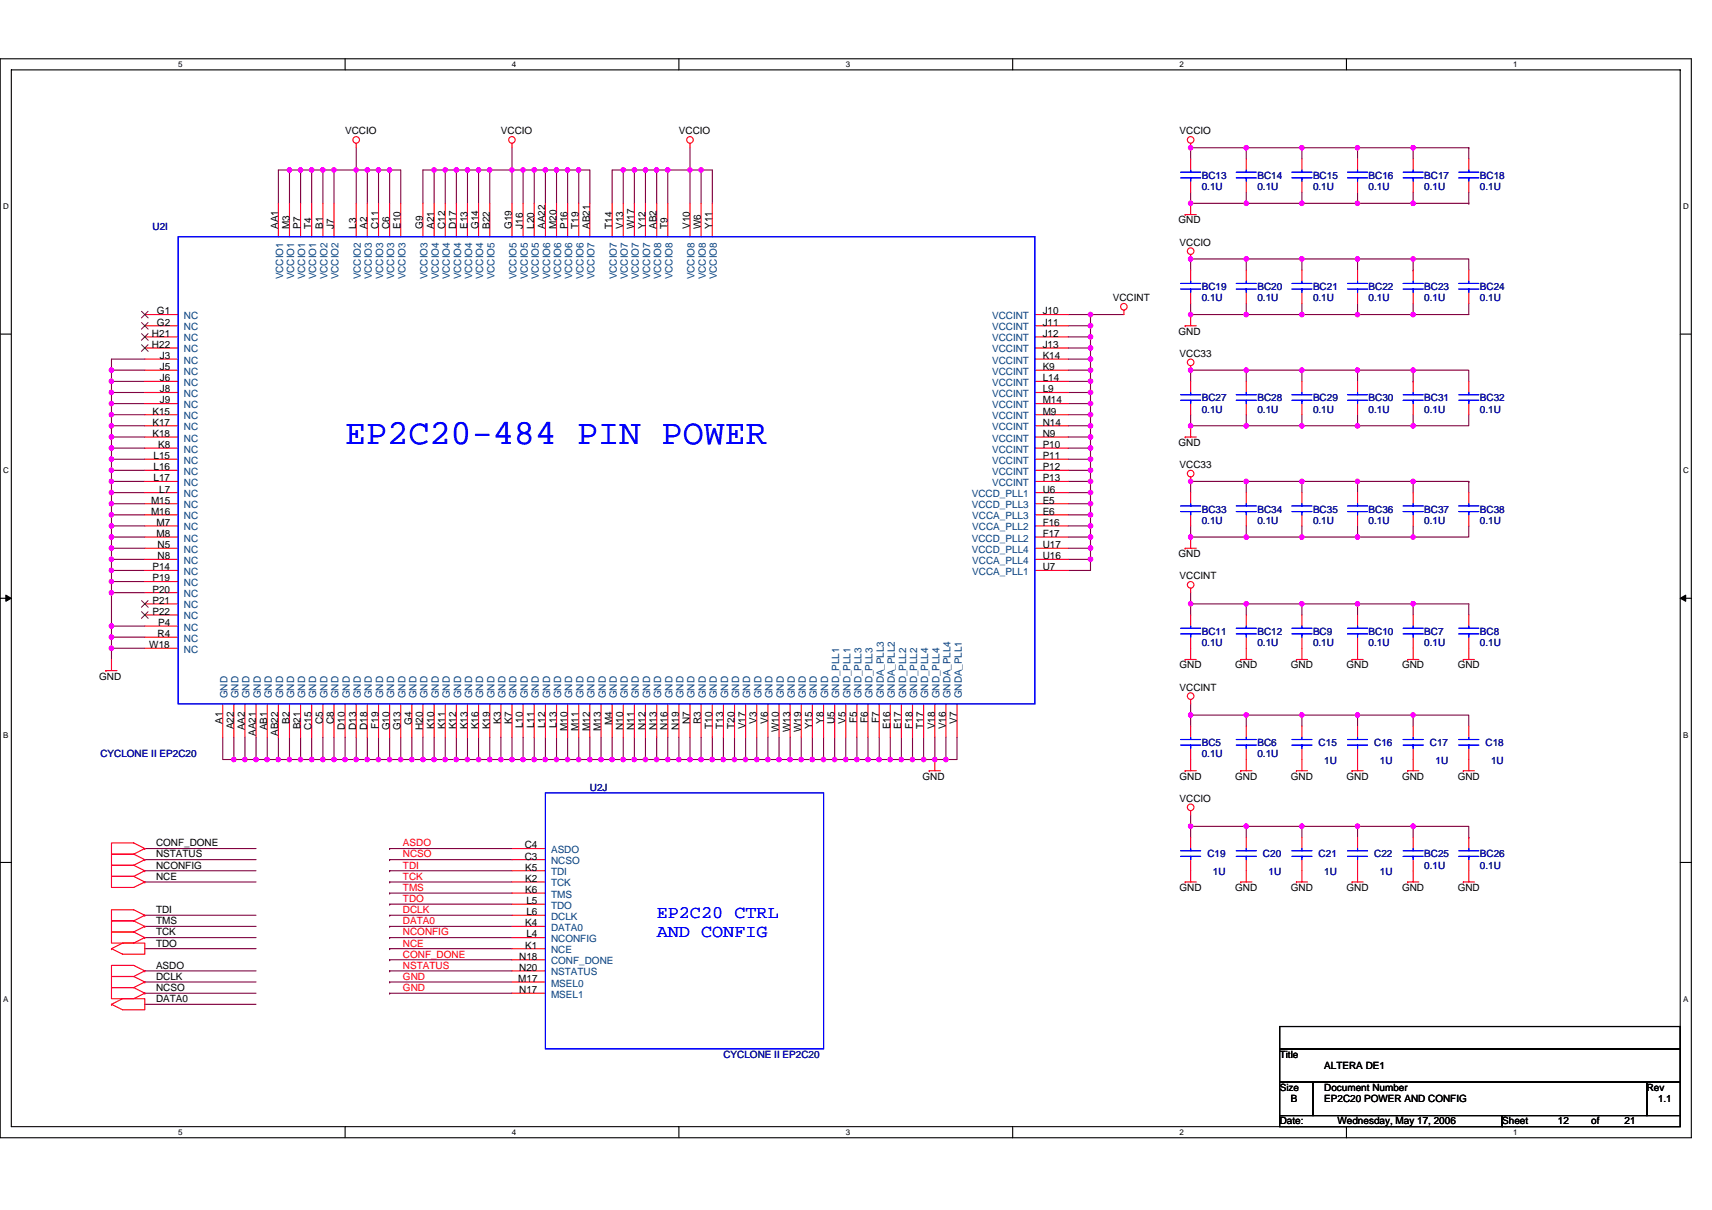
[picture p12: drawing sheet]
<svg xmlns="http://www.w3.org/2000/svg" width="297mm" height="210mm" viewBox="0 0 297 210" stroke-linecap="round" stroke-linejoin="round" font-family="sans-serif">
<defs><g id="words">
<text font-size="6.2" fill="#00f" x="59.9" y="77.1">EP2C20-484 PIN POWER</text>
<g font-size="3.1" fill="#00f">
<text x="113.9" y="159.3">EP2C20 CTRL</text>
<text x="113.9" y="162.6">AND CONFIG</text>
</g>
<g font-size="1.7">
<text x="59.9" y="23.3">VCCIO</text>
<text x="86.9" y="23.3">VCCIO</text>
<text x="117.8" y="23.3">VCCIO</text>
<text x="204.7" y="23.3">VCCIO</text>
<text x="48.3" y="39.7" transform="rotate(-90 48.3 39.7)">AA1</text>
<text x="50.2" y="39.7" transform="rotate(-90 50.2 39.7)">M3</text>
<text x="52.1" y="39.7" transform="rotate(-90 52.1 39.7)">P7</text>
<text x="54.1" y="39.7" transform="rotate(-90 54.1 39.7)">T4</text>
<text x="56" y="39.7" transform="rotate(-90 56 39.7)">B1</text>
<text x="57.9" y="39.7" transform="rotate(-90 57.9 39.7)">J7</text>
<text x="61.8" y="39.7" transform="rotate(-90 61.8 39.7)">L3</text>
<text x="63.7" y="39.7" transform="rotate(-90 63.7 39.7)">A2</text>
<text x="65.7" y="39.7" transform="rotate(-90 65.7 39.7)">C11</text>
<text x="67.6" y="39.7" transform="rotate(-90 67.6 39.7)">C6</text>
<text x="69.5" y="39.7" transform="rotate(-90 69.5 39.7)">E10</text>
<text x="73.4" y="39.7" transform="rotate(-90 73.4 39.7)">G9</text>
<text x="75.3" y="39.7" transform="rotate(-90 75.3 39.7)">A21</text>
<text x="77.2" y="39.7" transform="rotate(-90 77.2 39.7)">C12</text>
<text x="79.2" y="39.7" transform="rotate(-90 79.2 39.7)">D17</text>
<text x="81.1" y="39.7" transform="rotate(-90 81.1 39.7)">E13</text>
<text x="83" y="39.7" transform="rotate(-90 83 39.7)">G14</text>
<text x="85" y="39.7" transform="rotate(-90 85 39.7)">B22</text>
<text x="88.8" y="39.7" transform="rotate(-90 88.8 39.7)">G19</text>
<text x="90.7" y="39.7" transform="rotate(-90 90.7 39.7)">J16</text>
<text x="92.7" y="39.7" transform="rotate(-90 92.7 39.7)">L20</text>
<text x="94.6" y="39.7" transform="rotate(-90 94.6 39.7)">AA22</text>
<text x="96.5" y="39.7" transform="rotate(-90 96.5 39.7)">M20</text>
<text x="98.5" y="39.7" transform="rotate(-90 98.5 39.7)">P16</text>
<text x="100.4" y="39.7" transform="rotate(-90 100.4 39.7)">T19</text>
<text x="102.3" y="39.7" transform="rotate(-90 102.3 39.7)">AB21</text>
<text x="106.2" y="39.7" transform="rotate(-90 106.2 39.7)">T14</text>
<text x="108.1" y="39.7" transform="rotate(-90 108.1 39.7)">V13</text>
<text x="110" y="39.7" transform="rotate(-90 110 39.7)">W17</text>
<text x="112" y="39.7" transform="rotate(-90 112 39.7)">Y12</text>
<text x="113.9" y="39.7" transform="rotate(-90 113.9 39.7)">AB2</text>
<text x="115.8" y="39.7" transform="rotate(-90 115.8 39.7)">T9</text>
<text x="119.7" y="39.7" transform="rotate(-90 119.7 39.7)">V10</text>
<text x="121.6" y="39.7" transform="rotate(-90 121.6 39.7)">W6</text>
<text x="123.6" y="39.7" transform="rotate(-90 123.6 39.7)">Y11</text>
<text x="204.5" y="38.8">GND</text>
<text x="204.7" y="42.6">VCCIO</text>
<text x="193.1" y="52.3">VCCINT</text>
<text x="26.4" y="58.4">H21</text>
<text x="27.2" y="54.6">G1</text>
<text x="27.2" y="56.5">G2</text>
<text x="180.9" y="54.6">J10</text>
<text x="180.9" y="56.5">J11</text>
<text x="180.9" y="58.4">J12</text>
<text x="204.5" y="58.1">GND</text>
<text x="26.4" y="60.4">H22</text>
<text x="27.7" y="62.3">J3</text>
<text x="27.7" y="64.2">J5</text>
<text x="180.9" y="60.4">J13</text>
<text x="180.9" y="62.3">K14</text>
<text x="180.9" y="64.2">K9</text>
<text x="204.7" y="61.9">VCC33</text>
<text x="26.5" y="71.9">K15</text>
<text x="27.7" y="70">J9</text>
<text x="27.7" y="66.2">J6</text>
<text x="27.7" y="68.1">J8</text>
<text x="180.9" y="66.2">L14</text>
<text x="180.9" y="68.1">L9</text>
<text x="180.9" y="70">M14</text>
<text x="180.9" y="71.9">M9</text>
<text x="26.5" y="73.9">K17</text>
<text x="26.5" y="75.8">K18</text>
<text x="27.4" y="77.7">K8</text>
<text x="180.9" y="73.9">N14</text>
<text x="180.9" y="75.8">N9</text>
<text x="180.9" y="77.7">P10</text>
<text x="204.5" y="77.4">GND</text>
<text x="26.6" y="79.7">L15</text>
<text x="26.6" y="81.6">L16</text>
<text x="26.6" y="83.5">L17</text>
<text x="180.9" y="79.7">P11</text>
<text x="180.9" y="81.6">P12</text>
<text x="180.9" y="83.5">P13</text>
<text x="204.7" y="81.2">VCC33</text>
<text x="26.2" y="87.4">M15</text>
<text x="26.2" y="89.3">M16</text>
<text x="27.6" y="85.5">L7</text>
<text x="180.9" y="85.5">U6</text>
<text x="180.9" y="87.4">E5</text>
<text x="180.9" y="89.3">E6</text>
<text x="27.2" y="91.2">M7</text>
<text x="27.2" y="93.2">M8</text>
<text x="27.3" y="95.1">N5</text>
<text x="180.9" y="93.2">F17</text>
<text x="180.9" y="95.1">U17</text>
<text x="180.9" y="91.2">F16</text>
<text x="26.5" y="100.9">P19</text>
<text x="26.5" y="99">P14</text>
<text x="27.3" y="97">N8</text>
<text x="180.9" y="97">U16</text>
<text x="180.9" y="99">U7</text>
<text x="204.5" y="96.7">GND</text>
<text x="204.7" y="100.5">VCCINT</text>
<text x="26.5" y="106.7">P22</text>
<text x="26.5" y="104.8">P21</text>
<text x="26.5" y="102.8">P20</text>
<text x="25.9" y="112.5">W18</text>
<text x="27.3" y="110.6">R4</text>
<text x="27.4" y="108.6">P4</text>
<text x="17.2" y="117.9">GND</text>
<text x="204.7" y="116">GND</text>
<text x="204.7" y="119.8">VCCINT</text>
<text x="214.3" y="116">GND</text>
<text x="224" y="116">GND</text>
<text x="233.6" y="116">GND</text>
<text x="243.3" y="116">GND</text>
<text x="252.9" y="116">GND</text>
<text x="38.6" y="125.6" transform="rotate(-90 38.6 125.6)">A1</text>
<text x="50.2" y="125.6" transform="rotate(-90 50.2 125.6)">B2</text>
<text x="56" y="125.7" transform="rotate(-90 56 125.7)">C5</text>
<text x="57.9" y="125.7" transform="rotate(-90 57.9 125.7)">C8</text>
<text x="71.4" y="125.8" transform="rotate(-90 71.4 125.8)">G4</text>
<text x="86.9" y="125.6" transform="rotate(-90 86.9 125.6)">K3</text>
<text x="88.8" y="125.6" transform="rotate(-90 88.8 125.6)">K7</text>
<text x="106.2" y="125.9" transform="rotate(-90 106.2 125.9)">M4</text>
<text x="119.7" y="125.7" transform="rotate(-90 119.7 125.7)">N7</text>
<text x="121.6" y="125.7" transform="rotate(-90 121.6 125.7)">R3</text>
<text x="131.3" y="125.6" transform="rotate(-90 131.3 125.6)">V3</text>
<text x="133.2" y="125.6" transform="rotate(-90 133.2 125.6)">V6</text>
<text x="142.9" y="125.6" transform="rotate(-90 142.9 125.6)">Y8</text>
<text x="144.8" y="125.7" transform="rotate(-90 144.8 125.7)">U5</text>
<text x="146.7" y="125.6" transform="rotate(-90 146.7 125.6)">V5</text>
<text x="148.7" y="125.5" transform="rotate(-90 148.7 125.5)">F5</text>
<text x="150.6" y="125.5" transform="rotate(-90 150.6 125.5)">F6</text>
<text x="152.5" y="125.5" transform="rotate(-90 152.5 125.5)">F7</text>
<text x="166" y="125.6" transform="rotate(-90 166 125.6)">V7</text>
<text x="40.6" y="126.6" transform="rotate(-90 40.6 126.6)">A22</text>
<text x="42.5" y="126.7" transform="rotate(-90 42.5 126.7)">AA2</text>
<text x="44.4" y="127.7" transform="rotate(-90 44.4 127.7)">AA21</text>
<text x="46.4" y="126.7" transform="rotate(-90 46.4 126.7)">AB1</text>
<text x="48.3" y="127.7" transform="rotate(-90 48.3 127.7)">AB22</text>
<text x="52.1" y="126.6" transform="rotate(-90 52.1 126.6)">B21</text>
<text x="54.1" y="126.7" transform="rotate(-90 54.1 126.7)">C15</text>
<text x="59.9" y="126.7" transform="rotate(-90 59.9 126.7)">D10</text>
<text x="61.8" y="126.7" transform="rotate(-90 61.8 126.7)">D13</text>
<text x="63.7" y="126.7" transform="rotate(-90 63.7 126.7)">D18</text>
<text x="65.7" y="126.5" transform="rotate(-90 65.7 126.5)">F19</text>
<text x="67.6" y="126.7" transform="rotate(-90 67.6 126.7)">G10</text>
<text x="69.5" y="126.7" transform="rotate(-90 69.5 126.7)">G13</text>
<text x="73.4" y="126.7" transform="rotate(-90 73.4 126.7)">H20</text>
<text x="75.3" y="126.6" transform="rotate(-90 75.3 126.6)">K10</text>
<text x="77.2" y="126.6" transform="rotate(-90 77.2 126.6)">K11</text>
<text x="79.2" y="126.6" transform="rotate(-90 79.2 126.6)">K12</text>
<text x="81.1" y="126.6" transform="rotate(-90 81.1 126.6)">K13</text>
<text x="83" y="126.6" transform="rotate(-90 83 126.6)">K16</text>
<text x="85" y="126.6" transform="rotate(-90 85 126.6)">K19</text>
<text x="90.7" y="126.4" transform="rotate(-90 90.7 126.4)">L10</text>
<text x="92.7" y="126.4" transform="rotate(-90 92.7 126.4)">L11</text>
<text x="94.6" y="126.4" transform="rotate(-90 94.6 126.4)">L12</text>
<text x="96.5" y="126.4" transform="rotate(-90 96.5 126.4)">L13</text>
<text x="98.5" y="126.9" transform="rotate(-90 98.5 126.9)">M10</text>
<text x="100.4" y="126.9" transform="rotate(-90 100.4 126.9)">M11</text>
<text x="102.3" y="126.9" transform="rotate(-90 102.3 126.9)">M12</text>
<text x="104.3" y="126.9" transform="rotate(-90 104.3 126.9)">M13</text>
<text x="108.1" y="126.7" transform="rotate(-90 108.1 126.7)">N10</text>
<text x="110" y="126.7" transform="rotate(-90 110 126.7)">N11</text>
<text x="112" y="126.7" transform="rotate(-90 112 126.7)">N12</text>
<text x="113.9" y="126.7" transform="rotate(-90 113.9 126.7)">N13</text>
<text x="115.8" y="126.7" transform="rotate(-90 115.8 126.7)">N16</text>
<text x="117.8" y="126.7" transform="rotate(-90 117.8 126.7)">N19</text>
<text x="123.6" y="126.5" transform="rotate(-90 123.6 126.5)">T10</text>
<text x="125.5" y="126.5" transform="rotate(-90 125.5 126.5)">T13</text>
<text x="127.4" y="126.5" transform="rotate(-90 127.4 126.5)">T20</text>
<text x="129.3" y="126.6" transform="rotate(-90 129.3 126.6)">V17</text>
<text x="135.1" y="127" transform="rotate(-90 135.1 127)">W10</text>
<text x="137.1" y="127" transform="rotate(-90 137.1 127)">W13</text>
<text x="139" y="127" transform="rotate(-90 139 127)">W19</text>
<text x="140.9" y="126.6" transform="rotate(-90 140.9 126.6)">Y15</text>
<text x="154.4" y="126.6" transform="rotate(-90 154.4 126.6)">E16</text>
<text x="156.4" y="126.6" transform="rotate(-90 156.4 126.6)">E17</text>
<text x="158.3" y="126.5" transform="rotate(-90 158.3 126.5)">F18</text>
<text x="160.2" y="126.5" transform="rotate(-90 160.2 126.5)">T17</text>
<text x="162.2" y="126.6" transform="rotate(-90 162.2 126.6)">V18</text>
<text x="164.1" y="126.6" transform="rotate(-90 164.1 126.6)">V16</text>
<text x="160.1" y="135.3">GND</text>
<text x="204.7" y="135.3">GND</text>
<text x="214.3" y="135.3">GND</text>
<text x="224" y="135.3">GND</text>
<text x="233.6" y="135.3">GND</text>
<text x="243.3" y="135.3">GND</text>
<text x="252.9" y="135.3">GND</text>
<text x="204.7" y="139.1">VCCIO</text>
<text x="27.1" y="146.9">CONF_DONE</text>
<text x="27.1" y="148.8">NSTATUS</text>
<text x="91.1" y="147.2">C4</text>
<text x="91.1" y="149.2">C3</text>
<text x="27.1" y="150.7">NCONFIG</text>
<text x="27.1" y="152.7">NCE</text>
<text x="91.1" y="151.1">K5</text>
<text x="91.1" y="153">K2</text>
<text x="91.1" y="155">K6</text>
<text x="204.7" y="154.6">GND</text>
<text x="214.3" y="154.6">GND</text>
<text x="224" y="154.6">GND</text>
<text x="233.6" y="154.6">GND</text>
<text x="243.3" y="154.6">GND</text>
<text x="252.9" y="154.6">GND</text>
<text x="27.1" y="158.5">TDI</text>
<text x="27.1" y="160.4">TMS</text>
<text x="91.1" y="160.7">K4</text>
<text x="91.3" y="156.9">L5</text>
<text x="91.3" y="158.8">L6</text>
<text x="27.1" y="164.3">TDO</text>
<text x="27.1" y="162.3">TCK</text>
<text x="90.1" y="166.5">N18</text>
<text x="91.1" y="164.6">K1</text>
<text x="91.3" y="162.7">L4</text>
<text x="27.1" y="168.1">ASDO</text>
<text x="27.1" y="173.9">DATA0</text>
<text x="27.1" y="170">DCLK</text>
<text x="27.1" y="172">NCSO</text>
<text x="89.9" y="170.4">M17</text>
<text x="90.1" y="168.5">N20</text>
<text x="90.1" y="172.3">N17</text>
<text x="222" y="183.6">Title</text>
<text x="229.8" y="185.5">ALTERA DE1</text>
<text x="222" y="189.3">Size</text>
<text x="224" y="191.3">B</text>
<text x="229.8" y="189.3">Document Number</text>
<text x="229.8" y="191.3">EP2C20 POWER AND CONFIG</text>
<text x="285.7" y="189.3">Rev</text>
<text x="287.7" y="191.3">1.1</text>
<text x="222" y="195.1">Date:</text>
<text x="232.1" y="195.1">Wednesday, May 17, 2006</text>
<text x="260.6" y="195.1">Sheet</text>
<text x="270.3" y="195.1">12</text>
<text x="276.1" y="195.1">of</text>
<text x="281.9" y="195.1">21</text>
</g>
<g font-size="1.7" fill="#000080">
<text x="208.5" y="31.1">BC13</text>
<text x="208.5" y="33">0.1U</text>
<text x="218.2" y="31.1">BC14</text>
<text x="218.2" y="33">0.1U</text>
<text x="227.8" y="31.1">BC15</text>
<text x="227.8" y="33">0.1U</text>
<text x="237.5" y="31.1">BC16</text>
<text x="237.5" y="33">0.1U</text>
<text x="247.1" y="31.1">BC17</text>
<text x="247.1" y="33">0.1U</text>
<text x="256.8" y="31.1">BC18</text>
<text x="256.8" y="33">0.1U</text>
<text x="26.5" y="39.9">U2I</text>
<text x="208.5" y="50.4">BC19</text>
<text x="208.5" y="52.3">0.1U</text>
<text x="218.2" y="50.4">BC20</text>
<text x="218.2" y="52.3">0.1U</text>
<text x="227.8" y="50.4">BC21</text>
<text x="227.8" y="52.3">0.1U</text>
<text x="237.5" y="50.4">BC22</text>
<text x="237.5" y="52.3">0.1U</text>
<text x="247.1" y="50.4">BC23</text>
<text x="247.1" y="52.3">0.1U</text>
<text x="256.8" y="50.4">BC24</text>
<text x="256.8" y="52.3">0.1U</text>
<text x="208.5" y="69.7">BC27</text>
<text x="208.5" y="71.6">0.1U</text>
<text x="218.2" y="69.7">BC28</text>
<text x="218.2" y="71.6">0.1U</text>
<text x="227.8" y="69.7">BC29</text>
<text x="227.8" y="71.6">0.1U</text>
<text x="237.5" y="69.7">BC30</text>
<text x="237.5" y="71.6">0.1U</text>
<text x="247.1" y="69.7">BC31</text>
<text x="247.1" y="71.6">0.1U</text>
<text x="256.8" y="69.7">BC32</text>
<text x="256.8" y="71.6">0.1U</text>
<text x="208.5" y="89">BC33</text>
<text x="218.2" y="89">BC34</text>
<text x="227.8" y="89">BC35</text>
<text x="237.5" y="89">BC36</text>
<text x="247.1" y="89">BC37</text>
<text x="256.8" y="89">BC38</text>
<text x="208.5" y="90.9">0.1U</text>
<text x="218.2" y="90.9">0.1U</text>
<text x="227.8" y="90.9">0.1U</text>
<text x="237.5" y="90.9">0.1U</text>
<text x="247.1" y="90.9">0.1U</text>
<text x="256.8" y="90.9">0.1U</text>
<text x="208.5" y="110.2">BC11</text>
<text x="208.5" y="112.1">0.1U</text>
<text x="218.2" y="110.2">BC12</text>
<text x="218.2" y="112.1">0.1U</text>
<text x="227.8" y="110.2">BC9</text>
<text x="227.8" y="112.1">0.1U</text>
<text x="237.5" y="110.2">BC10</text>
<text x="237.5" y="112.1">0.1U</text>
<text x="247.1" y="110.2">BC7</text>
<text x="247.1" y="112.1">0.1U</text>
<text x="256.8" y="110.2">BC8</text>
<text x="256.8" y="112.1">0.1U</text>
<text x="17.4" y="131.4">CYCLONE II EP2C20</text>
<text x="208.5" y="129.5">BC5</text>
<text x="208.5" y="131.4">0.1U</text>
<text x="218.2" y="129.5">BC6</text>
<text x="218.2" y="131.4">0.1U</text>
<text x="228.8" y="129.5">C15</text>
<text x="238.4" y="129.5">C16</text>
<text x="248.1" y="129.5">C17</text>
<text x="257.7" y="129.5">C18</text>
<text x="102.3" y="137.2">U2J</text>
<text x="229.8" y="132.6">1U</text>
<text x="239.4" y="132.6">1U</text>
<text x="249.1" y="132.6">1U</text>
<text x="258.7" y="132.6">1U</text>
<text x="209.5" y="148.8">C19</text>
<text x="219.1" y="148.8">C20</text>
<text x="228.8" y="148.8">C21</text>
<text x="238.4" y="148.8">C22</text>
<text x="247.1" y="148.8">BC25</text>
<text x="256.8" y="148.8">BC26</text>
<text x="210.5" y="151.9">1U</text>
<text x="220.1" y="151.9">1U</text>
<text x="229.8" y="151.9">1U</text>
<text x="239.4" y="151.9">1U</text>
<text x="247.1" y="150.7">0.1U</text>
<text x="256.8" y="150.7">0.1U</text>
<text x="125.5" y="183.6">CYCLONE II EP2C20</text>
</g>
<g font-size="1.7" fill="#004080">
<text x="49.1" y="48.5" transform="rotate(-90 49.1 48.5)">VCCIO1</text>
<text x="51" y="48.5" transform="rotate(-90 51 48.5)">VCCIO1</text>
<text x="53" y="48.5" transform="rotate(-90 53 48.5)">VCCIO1</text>
<text x="54.9" y="48.5" transform="rotate(-90 54.9 48.5)">VCCIO1</text>
<text x="56.8" y="48.5" transform="rotate(-90 56.8 48.5)">VCCIO2</text>
<text x="58.8" y="48.5" transform="rotate(-90 58.8 48.5)">VCCIO2</text>
<text x="62.6" y="48.5" transform="rotate(-90 62.6 48.5)">VCCIO2</text>
<text x="64.5" y="48.5" transform="rotate(-90 64.5 48.5)">VCCIO3</text>
<text x="66.5" y="48.5" transform="rotate(-90 66.5 48.5)">VCCIO3</text>
<text x="68.4" y="48.5" transform="rotate(-90 68.4 48.5)">VCCIO3</text>
<text x="70.3" y="48.5" transform="rotate(-90 70.3 48.5)">VCCIO3</text>
<text x="74.2" y="48.5" transform="rotate(-90 74.2 48.5)">VCCIO3</text>
<text x="76.1" y="48.5" transform="rotate(-90 76.1 48.5)">VCCIO4</text>
<text x="78.1" y="48.5" transform="rotate(-90 78.1 48.5)">VCCIO4</text>
<text x="80" y="48.5" transform="rotate(-90 80 48.5)">VCCIO4</text>
<text x="81.9" y="48.5" transform="rotate(-90 81.9 48.5)">VCCIO4</text>
<text x="83.8" y="48.5" transform="rotate(-90 83.8 48.5)">VCCIO4</text>
<text x="85.8" y="48.5" transform="rotate(-90 85.8 48.5)">VCCIO5</text>
<text x="89.6" y="48.5" transform="rotate(-90 89.6 48.5)">VCCIO5</text>
<text x="91.6" y="48.5" transform="rotate(-90 91.6 48.5)">VCCIO5</text>
<text x="93.5" y="48.5" transform="rotate(-90 93.5 48.5)">VCCIO5</text>
<text x="95.4" y="48.5" transform="rotate(-90 95.4 48.5)">VCCIO6</text>
<text x="97.4" y="48.5" transform="rotate(-90 97.4 48.5)">VCCIO6</text>
<text x="99.3" y="48.5" transform="rotate(-90 99.3 48.5)">VCCIO6</text>
<text x="101.2" y="48.5" transform="rotate(-90 101.2 48.5)">VCCIO6</text>
<text x="103.1" y="48.5" transform="rotate(-90 103.1 48.5)">VCCIO7</text>
<text x="107" y="48.5" transform="rotate(-90 107 48.5)">VCCIO7</text>
<text x="108.9" y="48.5" transform="rotate(-90 108.9 48.5)">VCCIO7</text>
<text x="110.9" y="48.5" transform="rotate(-90 110.9 48.5)">VCCIO7</text>
<text x="112.8" y="48.5" transform="rotate(-90 112.8 48.5)">VCCIO7</text>
<text x="114.7" y="48.5" transform="rotate(-90 114.7 48.5)">VCCIO8</text>
<text x="116.7" y="48.5" transform="rotate(-90 116.7 48.5)">VCCIO8</text>
<text x="120.5" y="48.5" transform="rotate(-90 120.5 48.5)">VCCIO8</text>
<text x="122.4" y="48.5" transform="rotate(-90 122.4 48.5)">VCCIO8</text>
<text x="124.4" y="48.5" transform="rotate(-90 124.4 48.5)">VCCIO8</text>
<text x="31.9" y="55.4">NC</text>
<text x="31.9" y="57.3">NC</text>
<text x="31.9" y="59.2">NC</text>
<text x="172.1" y="55.4">VCCINT</text>
<text x="172.1" y="57.3">VCCINT</text>
<text x="172.1" y="59.2">VCCINT</text>
<text x="31.9" y="61.2">NC</text>
<text x="31.9" y="63.1">NC</text>
<text x="31.9" y="65">NC</text>
<text x="172.1" y="61.2">VCCINT</text>
<text x="172.1" y="63.1">VCCINT</text>
<text x="172.1" y="65">VCCINT</text>
<text x="31.9" y="70.8">NC</text>
<text x="31.9" y="67">NC</text>
<text x="31.9" y="68.9">NC</text>
<text x="172.1" y="67">VCCINT</text>
<text x="172.1" y="68.9">VCCINT</text>
<text x="172.1" y="70.8">VCCINT</text>
<text x="31.9" y="72.7">NC</text>
<text x="31.9" y="74.7">NC</text>
<text x="31.9" y="76.6">NC</text>
<text x="172.1" y="74.7">VCCINT</text>
<text x="172.1" y="76.6">VCCINT</text>
<text x="172.1" y="72.7">VCCINT</text>
<text x="31.9" y="78.5">NC</text>
<text x="31.9" y="80.5">NC</text>
<text x="31.9" y="82.4">NC</text>
<text x="172.1" y="78.5">VCCINT</text>
<text x="172.1" y="80.5">VCCINT</text>
<text x="172.1" y="82.4">VCCINT</text>
<text x="31.9" y="84.3">NC</text>
<text x="31.9" y="86.3">NC</text>
<text x="31.9" y="88.2">NC</text>
<text x="168.6" y="86.3">VCCD_PLL1</text>
<text x="168.6" y="88.2">VCCD_PLL3</text>
<text x="172.1" y="84.3">VCCINT</text>
<text x="31.9" y="92.1">NC</text>
<text x="31.9" y="94">NC</text>
<text x="31.9" y="95.9">NC</text>
<text x="31.9" y="90.1">NC</text>
<text x="168.6" y="94">VCCD_PLL2</text>
<text x="168.6" y="95.9">VCCD_PLL4</text>
<text x="168.7" y="90.1">VCCA_PLL3</text>
<text x="168.7" y="92.1">VCCA_PLL2</text>
<text x="31.9" y="101.7">NC</text>
<text x="31.9" y="99.8">NC</text>
<text x="31.9" y="97.9">NC</text>
<text x="168.7" y="97.9">VCCA_PLL4</text>
<text x="168.7" y="99.8">VCCA_PLL1</text>
<text x="31.9" y="107.5">NC</text>
<text x="31.9" y="105.6">NC</text>
<text x="31.9" y="103.6">NC</text>
<text x="31.9" y="113.3">NC</text>
<text x="31.9" y="111.4">NC</text>
<text x="31.9" y="109.4">NC</text>
<text x="39.5" y="121.2" transform="rotate(-90 39.5 121.2)">GND</text>
<text x="41.4" y="121.2" transform="rotate(-90 41.4 121.2)">GND</text>
<text x="43.3" y="121.2" transform="rotate(-90 43.3 121.2)">GND</text>
<text x="45.2" y="121.2" transform="rotate(-90 45.2 121.2)">GND</text>
<text x="47.2" y="121.2" transform="rotate(-90 47.2 121.2)">GND</text>
<text x="49.1" y="121.2" transform="rotate(-90 49.1 121.2)">GND</text>
<text x="51" y="121.2" transform="rotate(-90 51 121.2)">GND</text>
<text x="53" y="121.2" transform="rotate(-90 53 121.2)">GND</text>
<text x="54.9" y="121.2" transform="rotate(-90 54.9 121.2)">GND</text>
<text x="56.8" y="121.2" transform="rotate(-90 56.8 121.2)">GND</text>
<text x="58.8" y="121.2" transform="rotate(-90 58.8 121.2)">GND</text>
<text x="60.7" y="121.2" transform="rotate(-90 60.7 121.2)">GND</text>
<text x="62.6" y="121.2" transform="rotate(-90 62.6 121.2)">GND</text>
<text x="64.5" y="121.2" transform="rotate(-90 64.5 121.2)">GND</text>
<text x="66.5" y="121.2" transform="rotate(-90 66.5 121.2)">GND</text>
<text x="68.4" y="121.2" transform="rotate(-90 68.4 121.2)">GND</text>
<text x="70.3" y="121.2" transform="rotate(-90 70.3 121.2)">GND</text>
<text x="72.3" y="121.2" transform="rotate(-90 72.3 121.2)">GND</text>
<text x="74.2" y="121.2" transform="rotate(-90 74.2 121.2)">GND</text>
<text x="76.1" y="121.2" transform="rotate(-90 76.1 121.2)">GND</text>
<text x="78.1" y="121.2" transform="rotate(-90 78.1 121.2)">GND</text>
<text x="80" y="121.2" transform="rotate(-90 80 121.2)">GND</text>
<text x="81.9" y="121.2" transform="rotate(-90 81.9 121.2)">GND</text>
<text x="83.8" y="121.2" transform="rotate(-90 83.8 121.2)">GND</text>
<text x="85.8" y="121.2" transform="rotate(-90 85.8 121.2)">GND</text>
<text x="87.7" y="121.2" transform="rotate(-90 87.7 121.2)">GND</text>
<text x="89.6" y="121.2" transform="rotate(-90 89.6 121.2)">GND</text>
<text x="91.6" y="121.2" transform="rotate(-90 91.6 121.2)">GND</text>
<text x="93.5" y="121.2" transform="rotate(-90 93.5 121.2)">GND</text>
<text x="95.4" y="121.2" transform="rotate(-90 95.4 121.2)">GND</text>
<text x="97.4" y="121.2" transform="rotate(-90 97.4 121.2)">GND</text>
<text x="99.3" y="121.2" transform="rotate(-90 99.3 121.2)">GND</text>
<text x="101.2" y="121.2" transform="rotate(-90 101.2 121.2)">GND</text>
<text x="103.1" y="121.2" transform="rotate(-90 103.1 121.2)">GND</text>
<text x="105.1" y="121.2" transform="rotate(-90 105.1 121.2)">GND</text>
<text x="107" y="121.2" transform="rotate(-90 107 121.2)">GND</text>
<text x="108.9" y="121.2" transform="rotate(-90 108.9 121.2)">GND</text>
<text x="110.9" y="121.2" transform="rotate(-90 110.9 121.2)">GND</text>
<text x="112.8" y="121.2" transform="rotate(-90 112.8 121.2)">GND</text>
<text x="114.7" y="121.2" transform="rotate(-90 114.7 121.2)">GND</text>
<text x="116.7" y="121.2" transform="rotate(-90 116.7 121.2)">GND</text>
<text x="118.6" y="121.2" transform="rotate(-90 118.6 121.2)">GND</text>
<text x="120.5" y="121.2" transform="rotate(-90 120.5 121.2)">GND</text>
<text x="122.4" y="121.2" transform="rotate(-90 122.4 121.2)">GND</text>
<text x="124.4" y="121.2" transform="rotate(-90 124.4 121.2)">GND</text>
<text x="126.3" y="121.2" transform="rotate(-90 126.3 121.2)">GND</text>
<text x="128.2" y="121.2" transform="rotate(-90 128.2 121.2)">GND</text>
<text x="130.2" y="121.2" transform="rotate(-90 130.2 121.2)">GND</text>
<text x="132.1" y="121.2" transform="rotate(-90 132.1 121.2)">GND</text>
<text x="134" y="121.2" transform="rotate(-90 134 121.2)">GND</text>
<text x="136" y="121.2" transform="rotate(-90 136 121.2)">GND</text>
<text x="137.9" y="121.2" transform="rotate(-90 137.9 121.2)">GND</text>
<text x="139.8" y="121.2" transform="rotate(-90 139.8 121.2)">GND</text>
<text x="141.7" y="121.2" transform="rotate(-90 141.7 121.2)">GND</text>
<text x="143.7" y="121.2" transform="rotate(-90 143.7 121.2)">GND</text>
<text x="145.6" y="121.2" transform="rotate(-90 145.6 121.2)">GND_PLL1</text>
<text x="147.5" y="121.2" transform="rotate(-90 147.5 121.2)">GND_PLL1</text>
<text x="149.5" y="121.2" transform="rotate(-90 149.5 121.2)">GND_PLL3</text>
<text x="151.4" y="121.2" transform="rotate(-90 151.4 121.2)">GND_PLL3</text>
<text x="153.3" y="121.2" transform="rotate(-90 153.3 121.2)">GNDA_PLL3</text>
<text x="155.3" y="121.2" transform="rotate(-90 155.3 121.2)">GNDA_PLL2</text>
<text x="157.2" y="121.2" transform="rotate(-90 157.2 121.2)">GND_PLL2</text>
<text x="159.1" y="121.2" transform="rotate(-90 159.1 121.2)">GND_PLL2</text>
<text x="161.1" y="121.2" transform="rotate(-90 161.1 121.2)">GND_PLL4</text>
<text x="163" y="121.2" transform="rotate(-90 163 121.2)">GND_PLL4</text>
<text x="164.9" y="121.2" transform="rotate(-90 164.9 121.2)">GNDA_PLL4</text>
<text x="166.9" y="121.2" transform="rotate(-90 166.9 121.2)">GNDA_PLL1</text>
<text x="95.6" y="148">ASDO</text>
<text x="95.6" y="150">NCSO</text>
<text x="95.6" y="151.9">TDI</text>
<text x="95.6" y="153.8">TCK</text>
<text x="95.6" y="155.8">TMS</text>
<text x="95.6" y="157.7">TDO</text>
<text x="95.6" y="159.6">DCLK</text>
<text x="95.6" y="161.5">DATA0</text>
<text x="95.6" y="163.5">NCONFIG</text>
<text x="95.6" y="165.4">NCE</text>
<text x="95.6" y="167.3">CONF_DONE</text>
<text x="95.6" y="169.3">NSTATUS</text>
<text x="95.6" y="173.1">MSEL1</text>
<text x="95.6" y="171.2">MSEL0</text>
</g>
<g font-size="1.7" fill="#f00">
<text x="69.9" y="148.8">NCSO</text>
<text x="69.9" y="146.9">ASDO</text>
<text x="69.9" y="150.7">TDI</text>
<text x="69.9" y="154.6">TMS</text>
<text x="69.9" y="152.7">TCK</text>
<text x="69.9" y="158.5">DCLK</text>
<text x="69.9" y="160.4">DATA0</text>
<text x="69.9" y="156.5">TDO</text>
<text x="69.9" y="162.3">NCONFIG</text>
<text x="69.9" y="164.3">NCE</text>
<text x="69.9" y="166.2">CONF_DONE</text>
<text x="69.9" y="168.1">NSTATUS</text>
<text x="69.9" y="172">GND</text>
<text x="69.9" y="170">GND</text>
</g>
<g font-size="1.4">
<text x="30.9" y="11.7">5</text>
<text x="88.8" y="11.7">4</text>
<text x="146.7" y="11.7">3</text>
<text x="204.7" y="11.7">2</text>
<text x="262.6" y="11.7">1</text>
<text x=".5" y="36.3">D</text>
<text x="292" y="36.3">D</text>
<text x=".5" y="82.1">C</text>
<text x="292" y="82.1">C</text>
<text x=".5" y="128">B</text>
<text x="292" y="128">B</text>
<text x=".5" y="173.8">A</text>
<text x="292" y="173.8">A</text>
<text x="30.9" y="197">5</text>
<text x="88.8" y="197">4</text>
<text x="146.7" y="197">3</text>
<text x="204.7" y="197">2</text>
<text x="262.6" y="197">1</text>
</g>
</g></defs>
<path d="M0 10.2h293.5v187.2h-293.5zM2 12.1h289.5v183.4h-289.5z" fill="none" stroke="#000" stroke-width=".19"/>
<g fill="#fff">
<path d="M30.9 10.4h.8v1.6h-.8z"/>
<path d="M30.9 195.7h.8v1.6h-.8z"/>
</g>
<path d="M59.9 10.2v1.9M59.9 195.5v1.9" fill="none" stroke="#000" stroke-width=".19"/>
<g fill="#fff">
<path d="M88.8 10.4h.8v1.6h-.8z"/>
<path d="M88.8 195.7h.8v1.6h-.8z"/>
</g>
<path d="M117.8 10.2v1.9M117.8 195.5v1.9" fill="none" stroke="#000" stroke-width=".19"/>
<g fill="#fff">
<path d="M146.7 10.4h.8v1.6h-.8z"/>
<path d="M146.7 195.7h.8v1.6h-.8z"/>
</g>
<path d="M175.7 10.2v1.9M175.7 195.5v1.9" fill="none" stroke="#000" stroke-width=".19"/>
<g fill="#fff">
<path d="M204.7 10.4h.7v1.6h-.7z"/>
<path d="M204.7 195.7h.7v1.6h-.7z"/>
</g>
<path d="M233.6 10.2v1.9M233.6 195.5v1.9" fill="none" stroke="#000" stroke-width=".19"/>
<g fill="#fff">
<path d="M262.6 10.4h.7v1.6h-.7z"/>
<path d="M262.6 195.7h.7v1.6h-.7z"/>
<path d="M.5 35.1h1v1.5h-1z"/>
<path d="M292 35.1h1v1.5h-1z"/>
<path d="M.5 80.9h1v1.5h-1z"/>
<path d="M292 80.9h1v1.5h-1z"/>
</g>
<path d="M0 58h2M291.5 58h2" fill="none" stroke="#000" stroke-width=".19"/>
<g fill="#fff">
<path d="M.5 126.7h.9v1.6h-.9z"/>
<path d="M292 126.7h.9v1.6h-.9z"/>
</g>
<path d="M0 103.8h2M291.5 103.8h2" fill="none" stroke="#000" stroke-width=".19"/>
<path d="M1 103.3l1 .5-1 .6zM291.5 103.8l1-.5v1.1z" fill="#000" stroke="#000" stroke-width=".17"/>
<g fill="#fff">
<path d="M.5 172.6h.9v1.5h-.9z"/>
<path d="M292 172.6h.9v1.5h-.9z"/>
</g>
<path d="M0 149.7h2M291.5 149.7h2M222 178.1h69.5v3.9h-69.5zM222 182h69.5v5.8h-69.5zM222 187.8h5.8v5.8h-5.8zM222 193.6h38.6v1.9h-38.6zM227.8 187.8h57.9v5.8h-57.9zM260.6 193.6h30.9v1.9h-30.9zM285.7 187.8h5.8v5.8h-5.8z" fill="none" stroke="#000" stroke-width=".19"/>
<g fill="none" stroke="#800040" stroke-width=".19">
<path d="M50.2 29.5h.1M50.2 29.5h-1.9v5.8M50.2 29.5h2M50.2 29.5v5.8M52.2 29.5h.1M52.2 29.5v5.8M52.2 29.5h1.9M54.1 29.5v5.8M54.1 29.5h.1M54.1 29.5h1.9M56 29.5h.1M56 29.5h11.6"/>
<path d="M56 29.5v5.8M58 29.5h.1M58 29.5v5.8M61.8 29.5v5.8M61.8 29.5h.1M61.8 25.6v3.9M63.7 29.5h.1M63.7 29.5v5.8M65.7 29.5h.1M65.7 29.5v5.8M67.6 29.5h1.9v5.8M67.6 29.5h.1"/>
<path d="M67.6 29.5v5.8M75.3 29.5h-1.9v5.8M75.3 29.5h.1M75.3 29.5h25.1M75.3 29.5v5.8M77.3 29.5h.1M77.3 29.5v5.8M79.2 29.5v5.8M79.2 29.5h.1M81.1 29.5h.1M81.1 29.5v5.8M83 29.5h.1"/>
<path d="M83 29.5v5.8M85 29.5h.1M85 29.5v5.8M88.8 25.6v3.9M88.8 29.5h.1M88.8 29.5v5.8M90.8 29.5h.1M90.8 29.5v5.8M92.7 29.5h.1M92.7 29.5v5.8M94.6 29.5h.1M94.6 29.5v5.8"/>
<path d="M96.6 29.5h.1M96.6 29.5v5.8M98.5 29.5h.1M98.5 29.5v5.8M100.4 29.5h1.9v5.8M100.4 29.5h.1M100.4 29.5v5.8M108.1 29.5h.1M108.1 29.5h-1.9v5.8M108.1 29.5h2M108.1 29.5v5.8M110.1 29.5h1.9"/>
<path d="M110.1 29.5h.1M110.1 29.5v5.8M112 29.5h.1M112 29.5h9.6M112 29.5v5.8M113.9 29.5v5.8M113.9 29.5h.1M115.9 29.5v5.8M115.9 29.5h.1M119.7 29.5v5.8M119.7 25.6v3.9M119.7 29.5h.1"/>
<path d="M121.6 29.5h2v5.8M121.6 29.5v5.8M121.6 29.5h.1M206.6 33.4v1.9M206.6 35.3h.1M206.6 35.3h19.3M216.2 25.6v2M216.2 33.4v1.9M216.2 25.6h.1M225.9 25.6v2M225.9 33.4v1.9M225.9 35.3h.1"/>
<path d="M225.9 25.6h.1M225.9 35.3h9.6M235.5 25.6h-28.9v2M235.5 25.6v2M235.5 35.3h.1M235.5 25.6h.1M235.5 33.4v1.9M235.5 25.6h9.7M235.5 35.3h19.3M245.2 25.6v2M245.2 33.4v1.9M245.2 25.6h9.6"/>
<path d="M254.8 33.4v1.9M254.8 25.6h.1M254.8 25.6v2M254.8 35.3h.1M185.4 54.6h9.6M189.2 58.5h.1M189.2 56.5v2h-3.8M189.2 56.5h.1M189.2 54.6v1.9h-3.8M189.2 54.6h.1M189.2 58.5v1.9M206.6 52.7v1.9"/>
<path d="M206.6 54.6h.1M206.6 54.6h19.3M216.2 52.7v1.9M216.2 44.9h.1M216.2 44.9v2M225.9 44.9v2M225.9 54.6h.1M225.9 44.9h.1M225.9 52.7v1.9M235.5 44.9h.1M235.5 54.6h.1M235.5 52.7v1.9h-9.6"/>
<path d="M235.5 44.9v2M235.5 44.9h-28.9v2M235.5 44.9h9.7M235.5 54.6h9.7M245.2 46.9h.1M245.2 54.6h.1M245.2 44.9h9.6v2M245.2 44.9v2M245.2 52.7v1.9M254.8 52.7v1.9h-9.6M19.3 64.2h.1M19.3 77.8h.1"/>
<path d="M19.3 79.7h5.8M19.3 73.9h.1M19.3 68.1h.1M19.3 70h5.8M19.3 66.2h.1M19.3 77.8h5.8M19.3 68.1h5.8M19.3 75.8h.1M19.3 75.8h5.8M19.3 66.2h5.8M19.3 64.2h5.8M19.3 73.9h5.8"/>
<path d="M19.3 72h5.8M19.3 72h.1M19.3 79.7h.1M19.3 70h.1M25.1 62.3h-5.8v34.8M185.4 66.2h3.8M185.4 60.4h3.8M189.2 79.7v1.9h-3.8M189.2 79.7h.1M189.2 77.8v1.9h-3.8M189.2 77.8h.1M189.2 75.8v2h-3.8"/>
<path d="M189.2 75.8h.1M189.2 73.9v1.9h-3.8M189.2 73.9h.1M189.2 72v1.9h-3.8M189.2 72h.1M189.2 70v2h-3.8M189.2 70h.1M189.2 68.1v1.9h-3.8M189.2 68.1h.1M189.2 66.2v1.9h-3.8M189.2 66.2h.1M189.2 64.2h.1"/>
<path d="M189.2 62.3v1.9h-3.8M189.2 62.3h.1M189.2 60.4v1.9h-3.8M189.2 60.4h.1M189.2 64.2v2M206.6 73.9h.1M206.6 73.9h9.6M206.6 72v1.9M216.2 64.2v2M216.2 73.9h.1M216.2 64.2h.1M216.2 72v1.9h9.7"/>
<path d="M225.9 72v1.9M225.9 73.9h9.6M225.9 64.2v2M225.9 64.2h.1M225.9 73.9h.1M235.5 64.2h-28.9v2M235.5 64.2h9.7M235.5 64.2h.1M235.5 72v1.9M235.5 73.9h.1M235.5 64.2v2M235.5 73.9h9.7"/>
<path d="M245.2 72v1.9M245.2 66.2h.1M245.2 64.2h9.6v2M245.2 64.2v2M254.8 72v1.9h-9.6M19.3 93.2h5.8M19.3 85.5h.1M19.3 97.1h.1M19.3 87.4h.1M19.3 93.2h.1M19.3 95.1h.1M19.3 91.3h.1"/>
<path d="M19.3 83.5h5.8M19.3 81.6h5.8M19.3 89.3h.1M19.3 91.3h5.8M19.3 83.5h.1M19.3 89.3h5.8M19.3 95.1h5.8M19.3 81.6h.1M19.3 87.4h5.8M19.3 85.5h5.8M19.3 99h.1M19.3 99v1.9"/>
<path d="M19.3 99h5.8M25.1 97.1h-5.8v1.9M189.2 97.1v1.9h-3.8M189.2 97.1h.1M189.2 95.1v2h-3.8M189.2 95.1h.1M189.2 93.2v1.9h-3.8M189.2 93.2h.1M189.2 91.3v1.9h-3.8M189.2 91.3h.1M189.2 89.3v2h-3.8M189.2 89.3h.1"/>
<path d="M189.2 87.4v1.9h-3.8M189.2 87.4h.1M189.2 85.5v1.9h-3.8M189.2 85.5h.1M189.2 83.5v2h-3.8M189.2 83.5h.1M189.2 81.6v1.9h-3.8M189.2 81.6h.1M206.6 93.2h.1M206.6 91.3v1.9M206.6 93.2h19.3M216.2 83.5v2"/>
<path d="M216.2 83.5h.1M216.2 91.3v1.9M225.9 93.2h.1M225.9 93.2h9.6M225.9 83.5v2M225.9 83.5h.1M225.9 91.3v1.9M235.5 93.2h.1M235.5 83.5v2M235.5 83.5h.1M235.5 83.5h-28.9v2M235.5 83.5h9.7"/>
<path d="M235.5 91.3v1.9M235.5 93.2h9.7M245.2 83.5v2M245.2 93.2h.1M245.2 91.3v1.9M245.2 83.5h9.6M254.8 83.5h.1M254.8 83.5v2M254.8 91.3v1.9h-9.6M19.3 112.5h.1M19.3 110.6h.1M19.3 108.6h.1"/>
<path d="M19.3 102.8h5.8M19.3 100.9h.1M19.3 102.8h.1M19.3 100.9v7.7M19.3 100.9h5.8M25.1 112.5h-5.8v1.9M25.1 110.6h-5.8v1.9M25.1 108.6h-5.8v2M206.6 104.8h.1M206.6 104.8h9.6M206.6 104.8v1.9M206.6 102.8v2"/>
<path d="M216.2 104.8v1.9M216.2 104.8h.1M216.2 104.8h9.7M225.9 104.8v1.9M225.9 104.8h9.6M235.5 104.8v1.9M235.5 104.8h19.3v1.9M235.5 104.8h.1M245.2 104.8v1.9M38.6 128v3.8h2M40.6 131.8h.1M40.6 131.8h1.9"/>
<path d="M40.6 128v3.8M42.5 131.8h.1M42.5 131.8h1.9M42.5 128v3.8M44.4 131.8h.1M44.4 131.8h2M44.4 128v3.8M46.4 131.8h.1M46.4 131.8h1.9M46.4 128v3.8M48.3 131.8h.1M48.3 131.8h1.9"/>
<path d="M48.3 128v3.8M50.2 131.8h.1M50.2 131.8h81.1M50.2 128v3.8M52.2 128v3.8M52.2 131.8h.1M54.1 131.8h.1M54.1 128v3.8M56 131.8h.1M56 128v3.8M58 131.8h.1M58 128v3.8"/>
<path d="M59.9 128v3.8M59.9 131.8h.1M61.8 128v3.8M61.8 131.8h.1M63.7 131.8h.1M63.7 128v3.8M65.7 131.8h.1M65.7 128v3.8M67.6 128v3.8M67.6 131.8h.1M69.5 128v3.8M69.5 131.8h.1"/>
<path d="M71.5 131.8h.1M71.5 128v3.8M73.4 131.8h.1M73.4 128v3.8M75.3 131.8h.1M75.3 128v3.8M77.3 128v3.8M77.3 131.8h.1M79.2 131.8h.1M79.2 128v3.8M81.1 128v3.8M81.1 131.8h.1"/>
<path d="M83 128v3.8M83 131.8h.1M85 128v3.8M85 131.8h.1M86.9 128v3.8M86.9 131.8h.1M88.8 131.8h.1M88.8 128v3.8M90.8 128v3.8M90.8 131.8h.1M92.7 128v3.8M92.7 131.8h.1"/>
<path d="M94.6 131.8h.1M94.6 128v3.8M96.6 131.8h.1M96.6 128v3.8M98.5 131.8h.1M98.5 128v3.8M100.4 131.8h.1M100.4 128v3.8M102.3 131.8h.1M102.3 128v3.8M104.3 131.8h.1M104.3 128v3.8"/>
<path d="M106.2 131.8h.1M106.2 128v3.8M108.1 128v3.8M108.1 131.8h.1M110.1 128v3.8M110.1 131.8h.1M112 128v3.8M112 131.8h.1M113.9 131.8h.1M113.9 128v3.8M115.9 128v3.8M115.9 131.8h.1"/>
<path d="M117.8 128v3.8M117.8 131.8h.1M119.7 128v3.8M119.7 131.8h.1M121.6 128v3.8M121.6 131.8h.1M123.6 131.8h.1M123.6 128v3.8M125.5 131.8h.1M125.5 128v3.8M127.4 131.8h.1M127.4 128v3.8"/>
<path d="M129.4 131.8h.1M129.4 128v3.8M131.3 131.8h.1M131.3 128v3.8h1.9M133.2 131.8h.1M133.2 128v3.8M133.2 131.8h25.1M135.2 131.8h.1M135.2 128v3.8M137.1 128v3.8M137.1 131.8h.1M139 128v3.8"/>
<path d="M139 131.8h.1M140.9 128v3.8M140.9 131.8h.1M142.9 128v3.8M142.9 131.8h.1M144.8 131.8h.1M144.8 128v3.8M146.7 131.8h.1M146.7 128v3.8M148.7 128v3.8M148.7 131.8h.1M150.6 131.8h.1"/>
<path d="M150.6 128v3.8M152.5 131.8h.1M152.5 128v3.8M154.5 131.8h.1M154.5 128v3.8M156.4 128v3.8M156.4 131.8h.1M158.3 128v3.8M158.3 131.8h.1M158.3 131.8h1.9M160.2 131.8h.1M160.2 131.8h2"/>
<path d="M160.2 128v3.8M162.2 131.8h.1M162.2 131.8h1.9M162.2 128v3.8M164.1 131.8h.1M164.1 128v3.8M166 128v3.8h-1.9M206.6 124.1h.1M206.6 122.2v1.9h9.6M206.6 124.1v1.9M216.2 124.1v1.9M216.2 124.1h9.7v1.9"/>
<path d="M216.2 124.1h.1M225.9 124.1h9.6v1.9M225.9 124.1h.1M235.5 124.1h9.7v1.9M235.5 124.1h.1M245.2 124.1h9.6v1.9M245.2 124.1h.1M25.1 147.3h19.3M25.1 149.2h19.3M25.1 151.1h19.3M25.1 153.1h19.3M25.1 158.8h19.3"/>
<path d="M67.6 158.8h.1M67.6 151.1h.1M67.6 156.9h.1M67.6 155h.1M67.6 153.1h.1M67.6 149.2h.1M67.6 147.3h.1M67.6 158.8h21.2M67.6 151.1h21.2M67.6 156.9h21.2M67.6 155h21.2M67.6 153.1h21.2"/>
<path d="M67.6 149.2h21.2M67.6 147.3h21.2M206.6 143.4h.1M206.6 143.4v1.9M206.6 141.5v1.9M206.6 143.4h38.6M216.2 143.4v1.9M216.2 143.4h.1M225.9 143.4v1.9M225.9 143.4h.1M235.5 143.4v1.9M245.2 143.4h.1"/>
<path d="M245.2 143.4v1.9M245.2 143.4h9.6v1.9M254.8 145.3h.1M25.1 162.7h19.3M25.1 160.8h19.3M25.1 164.6h19.3M25.1 168.5h19.3M25.1 170.4h19.3M25.1 172.4h19.3M25.1 174.3h19.3M67.6 160.8h.1M67.6 162.7h.1"/>
<path d="M67.6 164.6h.1M67.6 168.5h.1M67.6 166.6h.1M67.6 172.4h.1M67.6 170.4h.1M67.6 160.8h21.2M67.6 162.7h21.2M67.6 164.6h21.2M67.6 168.5h21.2M67.6 166.6h21.2M67.6 172.4h21.2M67.6 170.4h21.2"/>
</g>
<g fill="#f0f" stroke="#f0f" stroke-width=".19">
<circle cx="189.2" cy="97.1" r=".38"/>
<circle cx="189.2" cy="95.1" r=".38"/>
<circle cx="189.2" cy="93.2" r=".38"/>
<circle cx="189.2" cy="91.3" r=".38"/>
<circle cx="189.2" cy="89.3" r=".38"/>
<circle cx="189.2" cy="87.4" r=".38"/>
<circle cx="189.2" cy="85.5" r=".38"/>
<circle cx="189.2" cy="83.5" r=".38"/>
<circle cx="189.2" cy="81.6" r=".38"/>
<circle cx="189.2" cy="79.7" r=".38"/>
<circle cx="189.2" cy="77.8" r=".38"/>
<circle cx="189.2" cy="75.8" r=".38"/>
<circle cx="189.2" cy="73.9" r=".38"/>
<circle cx="189.2" cy="72" r=".38"/>
<circle cx="189.2" cy="70" r=".38"/>
<circle cx="189.2" cy="68.1" r=".38"/>
<circle cx="189.2" cy="66.2" r=".38"/>
<circle cx="189.2" cy="64.2" r=".38"/>
<circle cx="189.2" cy="62.3" r=".38"/>
<circle cx="189.2" cy="60.4" r=".38"/>
<circle cx="189.2" cy="58.4" r=".38"/>
<circle cx="189.2" cy="56.5" r=".38"/>
<circle cx="189.2" cy="54.6" r=".38"/>
<circle cx="245.2" cy="44.9" r=".38"/>
<circle cx="54.1" cy="131.8" r=".38"/>
<circle cx="235.5" cy="44.9" r=".38"/>
<circle cx="19.3" cy="64.2" r=".38"/>
<circle cx="19.3" cy="77.8" r=".38"/>
<circle cx="235.5" cy="54.6" r=".38"/>
<circle cx="98.5" cy="131.8" r=".38"/>
<circle cx="94.6" cy="131.8" r=".38"/>
<circle cx="19.3" cy="73.9" r=".38"/>
<circle cx="88.8" cy="131.8" r=".38"/>
<circle cx="123.6" cy="131.8" r=".38"/>
<circle cx="19.3" cy="68.1" r=".38"/>
<circle cx="144.8" cy="131.8" r=".38"/>
<circle cx="52.1" cy="29.5" r=".38"/>
<circle cx="19.3" cy="85.5" r=".38"/>
<circle cx="81.1" cy="29.5" r=".38"/>
<circle cx="92.7" cy="29.5" r=".38"/>
<circle cx="100.4" cy="131.8" r=".38"/>
<circle cx="216.2" cy="93.2" r=".38"/>
<circle cx="225.9" cy="93.2" r=".38"/>
<circle cx="50.2" cy="29.5" r=".38"/>
<circle cx="19.3" cy="97.1" r=".38"/>
<circle cx="85" cy="29.5" r=".38"/>
<circle cx="125.5" cy="131.8" r=".38"/>
<circle cx="146.7" cy="131.8" r=".38"/>
<circle cx="19.3" cy="66.2" r=".38"/>
<circle cx="245.2" cy="54.6" r=".38"/>
<circle cx="96.5" cy="29.5" r=".38"/>
<circle cx="150.6" cy="131.8" r=".38"/>
<circle cx="102.3" cy="131.8" r=".38"/>
<circle cx="90.7" cy="29.5" r=".38"/>
<circle cx="112" cy="29.5" r=".38"/>
<circle cx="96.5" cy="131.8" r=".38"/>
<circle cx="19.3" cy="75.8" r=".38"/>
<circle cx="56" cy="131.8" r=".38"/>
<circle cx="160.3" cy="131.8" r=".38"/>
<circle cx="73.4" cy="131.8" r=".38"/>
<circle cx="127.4" cy="131.8" r=".38"/>
<circle cx="148.7" cy="131.8" r=".38"/>
<circle cx="100.4" cy="29.5" r=".38"/>
<circle cx="19.3" cy="87.4" r=".38"/>
<circle cx="83" cy="29.5" r=".38"/>
<circle cx="19.3" cy="93.2" r=".38"/>
<circle cx="104.3" cy="131.8" r=".38"/>
<circle cx="152.5" cy="131.8" r=".38"/>
<circle cx="216.2" cy="35.3" r=".38"/>
<circle cx="225.9" cy="35.3" r=".38"/>
<circle cx="57.9" cy="131.8" r=".38"/>
<circle cx="94.6" cy="29.5" r=".38"/>
<circle cx="88.8" cy="29.5" r=".38"/>
<circle cx="110" cy="29.5" r=".38"/>
<circle cx="19.3" cy="95.1" r=".38"/>
<circle cx="63.7" cy="131.8" r=".38"/>
<circle cx="162.2" cy="131.8" r=".38"/>
<circle cx="235.5" cy="35.3" r=".38"/>
<circle cx="129.3" cy="131.8" r=".38"/>
<circle cx="19.3" cy="91.3" r=".38"/>
<circle cx="75.3" cy="131.8" r=".38"/>
<circle cx="98.5" cy="29.5" r=".38"/>
<circle cx="206.6" cy="54.6" r=".38"/>
<circle cx="235.5" cy="93.2" r=".38"/>
<circle cx="206.6" cy="44.9" r=".38"/>
<circle cx="216.2" cy="44.9" r=".38"/>
<circle cx="113.9" cy="131.8" r=".38"/>
<circle cx="135.1" cy="131.8" r=".38"/>
<circle cx="108.1" cy="29.5" r=".38"/>
<circle cx="206.6" cy="83.5" r=".38"/>
<circle cx="216.2" cy="83.5" r=".38"/>
<circle cx="106.2" cy="131.8" r=".38"/>
<circle cx="154.5" cy="131.8" r=".38"/>
<circle cx="65.7" cy="131.8" r=".38"/>
<circle cx="67.6" cy="29.5" r=".38"/>
<circle cx="59.9" cy="131.8" r=".38"/>
<circle cx="71.4" cy="131.8" r=".38"/>
<circle cx="61.8" cy="29.5" r=".38"/>
<circle cx="206.6" cy="93.2" r=".38"/>
<circle cx="131.3" cy="131.8" r=".38"/>
<circle cx="19.3" cy="89.3" r=".38"/>
<circle cx="245.2" cy="64.2" r=".38"/>
<circle cx="235.5" cy="64.2" r=".38"/>
<circle cx="77.2" cy="29.5" r=".38"/>
<circle cx="79.2" cy="29.5" r=".38"/>
<circle cx="54.1" cy="29.5" r=".38"/>
<circle cx="235.5" cy="83.5" r=".38"/>
<circle cx="65.7" cy="29.5" r=".38"/>
<circle cx="57.9" cy="29.5" r=".38"/>
<circle cx="216.2" cy="73.9" r=".38"/>
<circle cx="81.1" cy="131.8" r=".38"/>
<circle cx="108.1" cy="131.8" r=".38"/>
<circle cx="115.8" cy="131.8" r=".38"/>
<circle cx="137.1" cy="131.8" r=".38"/>
<circle cx="156.4" cy="131.8" r=".38"/>
<circle cx="67.6" cy="131.8" r=".38"/>
<circle cx="50.2" cy="131.8" r=".38"/>
<circle cx="133.2" cy="131.8" r=".38"/>
<circle cx="206.6" cy="35.3" r=".38"/>
<circle cx="225.9" cy="25.6" r=".38"/>
<circle cx="19.3" cy="83.5" r=".38"/>
<circle cx="235.5" cy="25.6" r=".38"/>
<circle cx="206.6" cy="25.6" r=".38"/>
<circle cx="216.2" cy="25.6" r=".38"/>
<circle cx="216.2" cy="54.6" r=".38"/>
<circle cx="225.9" cy="54.6" r=".38"/>
<circle cx="83" cy="131.8" r=".38"/>
<circle cx="110" cy="131.8" r=".38"/>
<circle cx="117.8" cy="131.8" r=".38"/>
<circle cx="139" cy="131.8" r=".38"/>
<circle cx="158.3" cy="131.8" r=".38"/>
<circle cx="69.5" cy="131.8" r=".38"/>
<circle cx="119.7" cy="29.5" r=".38"/>
<circle cx="63.7" cy="29.5" r=".38"/>
<circle cx="77.2" cy="131.8" r=".38"/>
<circle cx="19.3" cy="81.6" r=".38"/>
<circle cx="52.1" cy="131.8" r=".38"/>
<circle cx="225.9" cy="44.9" r=".38"/>
<circle cx="85" cy="131.8" r=".38"/>
<circle cx="112" cy="131.8" r=".38"/>
<circle cx="119.7" cy="131.8" r=".38"/>
<circle cx="140.9" cy="131.8" r=".38"/>
<circle cx="90.7" cy="131.8" r=".38"/>
<circle cx="19.3" cy="72" r=".38"/>
<circle cx="115.8" cy="29.5" r=".38"/>
<circle cx="56" cy="29.5" r=".38"/>
<circle cx="225.9" cy="64.2" r=".38"/>
<circle cx="79.2" cy="131.8" r=".38"/>
<circle cx="245.2" cy="73.9" r=".38"/>
<circle cx="235.5" cy="73.9" r=".38"/>
<circle cx="19.3" cy="79.7" r=".38"/>
<circle cx="61.8" cy="131.8" r=".38"/>
<circle cx="225.9" cy="83.5" r=".38"/>
<circle cx="206.6" cy="64.2" r=".38"/>
<circle cx="216.2" cy="64.2" r=".38"/>
<circle cx="75.3" cy="29.5" r=".38"/>
<circle cx="121.6" cy="29.5" r=".38"/>
<circle cx="92.7" cy="131.8" r=".38"/>
<circle cx="86.9" cy="131.8" r=".38"/>
<circle cx="121.6" cy="131.8" r=".38"/>
<circle cx="19.3" cy="70" r=".38"/>
<circle cx="142.9" cy="131.8" r=".38"/>
<circle cx="113.9" cy="29.5" r=".38"/>
<circle cx="245.2" cy="93.2" r=".38"/>
<circle cx="164.1" cy="131.8" r=".38"/>
<circle cx="48.3" cy="131.8" r=".38"/>
<circle cx="46.4" cy="131.8" r=".38"/>
<circle cx="44.4" cy="131.8" r=".38"/>
<circle cx="42.5" cy="131.8" r=".38"/>
<circle cx="40.6" cy="131.8" r=".38"/>
<circle cx="19.3" cy="112.5" r=".38"/>
<circle cx="19.3" cy="110.6" r=".38"/>
<circle cx="19.3" cy="108.6" r=".38"/>
<circle cx="19.3" cy="100.9" r=".38"/>
<circle cx="19.3" cy="102.8" r=".38"/>
<circle cx="19.3" cy="99" r=".38"/>
<circle cx="206.6" cy="104.8" r=".38"/>
<circle cx="206.6" cy="124.1" r=".38"/>
<circle cx="225.9" cy="73.9" r=".38"/>
<circle cx="206.6" cy="73.9" r=".38"/>
<circle cx="245.2" cy="83.5" r=".38"/>
<circle cx="245.2" cy="25.6" r=".38"/>
<circle cx="245.2" cy="35.3" r=".38"/>
<circle cx="245.2" cy="104.8" r=".38"/>
<circle cx="235.5" cy="104.8" r=".38"/>
<circle cx="225.9" cy="104.8" r=".38"/>
<circle cx="216.2" cy="104.8" r=".38"/>
<circle cx="245.2" cy="124.1" r=".38"/>
<circle cx="216.2" cy="124.1" r=".38"/>
<circle cx="225.9" cy="124.1" r=".38"/>
<circle cx="235.5" cy="124.1" r=".38"/>
<circle cx="206.6" cy="143.4" r=".38"/>
<circle cx="225.9" cy="143.4" r=".38"/>
<circle cx="216.2" cy="143.4" r=".38"/>
<circle cx="235.5" cy="143.4" r=".38"/>
<circle cx="245.2" cy="143.4" r=".38"/>
</g>
<g fill="none" stroke="#f00" stroke-width=".19">
<path d="M48.3 35.3v5.8M50.2 35.3v5.8M52.2 35.3v5.8M54.1 35.3v5.8M56 35.3v5.8M58 35.3v5.8M61.8 24.9v.7M61.8 35.3v5.8M63.7 35.3v5.8M65.7 35.3v5.8M67.6 35.3v5.8M69.5 35.3v5.8"/>
<path d="M73.4 35.3v5.8M75.3 35.3v5.8M77.3 35.3v5.8M79.2 35.3v5.8M81.1 35.3v5.8M83 35.3v5.8M85 35.3v5.8M88.8 24.9v.7M88.8 35.3v5.8M90.8 35.3v5.8M92.7 35.3v5.8M94.6 35.3v5.8"/>
<path d="M96.6 35.3v5.8M98.5 35.3v5.8M100.4 35.3v5.8M102.3 35.3v5.8M106.2 35.3v5.8M108.1 35.3v5.8M110.1 35.3v5.8M112 35.3v5.8M113.9 35.3v5.8M115.9 35.3v5.8M119.7 24.9v.7M119.7 35.3v5.8"/>
<path d="M121.6 35.3v5.8M123.6 35.3v5.8M205.6 37.2h.1M205.6 37.2h2M206.6 35.3v1.9M206.6 24.9v.7M206.6 27.6v1.9M206.6 31.4v2M216.2 27.6v1.9M216.2 31.4v2M225.9 27.6v1.9M225.9 31.4v2"/>
<path d="M235.5 27.6v1.9M235.5 31.4v2M245.2 27.6v1.9M245.2 31.4v2M254.8 27.6v1.9M254.8 31.4v2M25.1 56.5h5.8M25.1 54.6h5.8M25.1 58.5h5.8M179.6 56.5h5.8M179.6 54.6h5.8M179.6 58.5h5.8"/>
<path d="M195 53.8v.8M205.6 56.5h.1M205.6 56.5h2M206.6 54.6v1.9M206.6 44.2v.7M206.6 46.9v1.9M206.6 50.7v2M216.2 46.9v1.9M216.2 50.7v2M225.9 46.9v1.9M225.9 50.7v2M235.5 46.9v1.9"/>
<path d="M235.5 50.7v2M245.2 46.9v1.9M245.2 50.7v2M254.8 46.9v1.9M254.8 50.7v2M25.1 75.8h5.8M25.1 60.4h5.8M25.1 62.3h5.8M25.1 64.2h5.8M25.1 66.2h5.8M25.1 68.1h5.8M25.1 70h5.8"/>
<path d="M25.1 72h5.8M25.1 73.9h5.8M25.1 77.8h5.8M25.1 79.7h5.8M179.6 75.8h5.8M179.6 60.4h5.8M179.6 62.3h5.8M179.6 64.2h5.8M179.6 66.2h5.8M179.6 68.1h5.8M179.6 70h5.8M179.6 72h5.8"/>
<path d="M179.6 73.9h5.8M179.6 77.8h5.8M179.6 79.7h5.8M205.6 75.8h.1M205.6 75.8h2M206.6 73.9v1.9M206.6 63.5v.7M206.6 66.2v1.9M206.6 70v2M216.2 66.2v1.9M216.2 70v2M225.9 66.2v1.9"/>
<path d="M225.9 70v2M235.5 66.2v1.9M235.5 70v2M245.2 66.2v1.9M245.2 70v2M254.8 66.2v1.9M254.8 70v2M25.1 95.1h5.8M25.1 99h5.8M25.1 97.1h5.8M25.1 91.3h5.8M25.1 93.2h5.8"/>
<path d="M25.1 81.6h5.8M25.1 83.5h5.8M25.1 85.5h5.8M25.1 87.4h5.8M25.1 89.3h5.8M179.6 95.1h5.8M179.6 99h5.8M179.6 97.1h5.8M179.6 91.3h5.8M179.6 93.2h5.8M179.6 81.6h5.8M179.6 83.5h5.8"/>
<path d="M179.6 85.5h5.8M179.6 87.4h5.8M179.6 89.3h5.8M205.6 95.1h.1M205.6 95.1h2M206.6 82.8v.7M206.6 93.2v1.9M206.6 85.5v1.9M206.6 89.3v2M216.2 85.5v1.9M216.2 89.3v2M225.9 85.5v1.9"/>
<path d="M225.9 89.3v2M235.5 85.5v1.9M235.5 89.3v2M245.2 85.5v1.9M245.2 89.3v2M254.8 85.5v1.9M254.8 89.3v2M18.4 116.4h.1M18.4 116.4h1.9M19.3 114.4v2M25.1 112.5h5.8M25.1 110.6h5.8"/>
<path d="M25.1 108.6h5.8M25.1 106.7h5.8M25.1 104.8h5.8M25.1 102.8h5.8M25.1 100.9h5.8M205.6 114.4h.1M205.6 114.4h2M206.6 110.6v3.8M206.6 102.1v.7M206.6 106.7v1.9M215.3 114.4h.1M215.3 114.4h1.9"/>
<path d="M216.2 110.6v3.8M216.2 106.7v1.9M224.9 114.4h.1M224.9 114.4h2M225.9 110.6v3.8M225.9 106.7v1.9M234.6 114.4h.1M234.6 114.4h1.9M235.5 110.6v3.8M235.5 106.7v1.9M244.2 114.4h.1M244.2 114.4h2"/>
<path d="M245.2 110.6v3.8M245.2 106.7v1.9M253.9 114.4h.1M253.9 114.4h1.9M254.8 110.6v3.8M254.8 106.7v1.9M38.6 122.2v5.8M40.6 122.2v5.8M42.5 122.2v5.8M44.4 122.2v5.8M46.4 122.2v5.8M48.3 122.2v5.8"/>
<path d="M50.2 122.2v5.8M52.2 122.2v5.8M54.1 122.2v5.8M56 122.2v5.8M58 122.2v5.8M59.9 122.2v5.8M61.8 122.2v5.8M63.7 122.2v5.8M65.7 122.2v5.8M67.6 122.2v5.8M69.5 122.2v5.8M71.5 122.2v5.8"/>
<path d="M73.4 122.2v5.8M75.3 122.2v5.8M77.3 122.2v5.8M79.2 122.2v5.8M81.1 122.2v5.8M83 122.2v5.8M85 122.2v5.8M86.9 122.2v5.8M88.8 122.2v5.8M90.8 122.2v5.8M92.7 122.2v5.8M94.6 122.2v5.8"/>
<path d="M96.6 122.2v5.8M98.5 122.2v5.8M100.4 122.2v5.8M102.3 122.2v5.8M104.3 122.2v5.8M106.2 122.2v5.8M108.1 122.2v5.8M110.1 122.2v5.8M112 122.2v5.8M113.9 122.2v5.8M115.9 122.2v5.8M117.8 122.2v5.8"/>
<path d="M119.7 122.2v5.8M121.6 122.2v5.8M123.6 122.2v5.8M125.5 122.2v5.8M127.4 122.2v5.8M129.4 122.2v5.8M131.3 122.2v5.8M133.2 122.2v5.8M135.2 122.2v5.8M137.1 122.2v5.8M139 122.2v5.8M140.9 122.2v5.8"/>
<path d="M142.9 122.2v5.8M144.8 122.2v5.8M146.7 122.2v5.8M148.7 122.2v5.8M150.6 122.2v5.8M152.5 122.2v5.8M154.5 122.2v5.8M156.4 122.2v5.8M158.3 122.2v5.8M160.2 122.2v5.8M161.2 133.8h.1M161.2 133.8h1.9"/>
<path d="M162.2 131.8v2M162.2 122.2v5.8M164.1 122.2v5.8M166 122.2v5.8M205.6 133.8h.1M205.6 133.8h2M206.6 121.4v.8M206.6 129.9v3.9M206.6 126v2M215.3 133.8h.1M215.3 133.8h1.9M216.2 129.9v3.9"/>
<path d="M216.2 126v2M224.9 133.8h.1M224.9 133.8h2M225.9 129.9v3.9M225.9 126v2M234.6 133.8h.1M234.6 133.8h1.9M235.5 129.9v3.9M235.5 126v2M244.2 133.8h.1M244.2 133.8h2M245.2 129.9v3.9"/>
<path d="M245.2 126v2M253.9 133.8h.1M253.9 133.8h1.9M254.8 129.9v3.9M254.8 126v2M23.2 150.2h-3.9v1.9h3.9M23.2 159.8h-3.9v1.9h3.9M23.2 148.2h-3.9v2h3.9M23.2 152.1h-3.9v1.9h3.9l1.9-.9M23.2 150.2l1.9 .9M23.2 159.8l1.9 1M23.2 148.2l1.9 1"/>
<path d="M23.2 152.1l1.9 1M25.1 151.1h.1M25.1 158.8l-1.9-.9h-3.9v1.9h3.9M25.1 158.8h.1M25.1 147.3l-1.9-1h-3.9v1.9h3.9M25.1 147.3h.1M25.1 149.2h.1M25.1 153.1h.1M25.1 151.1l-1.9 1M25.1 158.8l-1.9 1M25.1 147.3l-1.9 .9M25.1 149.2l-1.9 1"/>
<path d="M88.8 153.1h5.8M88.8 151.1h5.8M88.8 155h5.8M88.8 156.9h5.8M88.8 158.8h5.8M88.8 147.3h5.8M88.8 149.2h5.8M205.6 153.1h.1M205.6 153.1h2M206.6 149.2v3.9M206.6 140.7v.8M206.6 145.3v2"/>
<path d="M215.3 153.1h.1M215.3 153.1h1.9M216.2 149.2v3.9M216.2 145.3v2M224.9 153.1h.1M224.9 153.1h2M225.9 149.2v3.9M225.9 145.3v2M234.6 153.1h.1M234.6 153.1h1.9M235.5 149.2v3.9M235.5 145.3v2"/>
<path d="M244.2 153.1h.1M244.2 153.1h2M245.2 149.2v3.9M245.2 145.3v2M253.9 153.1h.1M253.9 153.1h1.9M254.8 149.2v3.9M254.8 145.3v2M19.3 164.6l2-.9h3.8v1.9h-3.8zM19.3 164.6h.1M19.3 174.3l2-1h3.8v1.9h-3.8zM19.3 174.3h.1"/>
<path d="M23.2 161.7h-3.9v2h3.9l1.9-1M23.2 169.5h-3.9v1.9h3.9M23.2 171.4h-3.9v1.9h3.9l1.9-.9M23.2 161.7l1.9 1M23.2 169.5l1.9 .9M23.2 171.4l1.9 1M25.1 160.8h.1M25.1 162.7h.1M25.1 168.5l-1.9-1h-3.9v2h3.9M25.1 168.5h.1M25.1 170.4h.1M25.1 172.4h.1"/>
<path d="M25.1 160.8l-1.9 .9M25.1 168.5l-1.9 1M25.1 170.4l-1.9 1M88.8 162.7h5.8M88.8 164.6h5.8M88.8 160.8h5.8M88.8 168.5h5.8M88.8 166.6h5.8M88.8 172.4h5.8M88.8 170.4h5.8"/>
<circle cx="61.8" cy="24.3" r=".57"/>
<circle cx="88.8" cy="24.3" r=".57"/>
<circle cx="119.7" cy="24.3" r=".57"/>
<circle cx="206.6" cy="24.3" r=".57"/>
<circle cx="195" cy="53.2" r=".57"/>
<circle cx="206.6" cy="43.6" r=".57"/>
<circle cx="206.6" cy="62.9" r=".57"/>
<circle cx="206.6" cy="82.2" r=".57"/>
<circle cx="206.6" cy="101.5" r=".57"/>
<circle cx="206.6" cy="120.8" r=".57"/>
<circle cx="206.6" cy="140.1" r=".57"/>
</g>
<g fill="none" stroke="#00f" stroke-width=".19">
<path d="M204.8 30.9h3.5M204.8 29.9h3.5M206.6 29.5v.4M206.6 30.9h.1M206.6 30.9v.5M214.5 30.9h3.5M214.5 29.9h3.5M216.2 29.5v.4M216.2 30.9h.1M216.2 30.9v.5M224.2 30.9h3.4M224.2 29.9h3.4"/>
<path d="M225.9 29.5v.4M225.9 30.9h.1M225.9 30.9v.5M233.8 30.9h3.5M233.8 29.9h3.5M235.5 29.5v.4M235.5 30.9h.1M235.5 30.9v.5M243.5 30.9h3.4M243.5 29.9h3.4M245.2 29.5v.4M245.2 30.9h.1"/>
<path d="M245.2 30.9v.5M253.1 30.9h3.5M253.1 29.9h3.5M254.8 29.5v.4M254.8 30.9h.1M254.8 30.9v.5M30.9 41.1h148.7v81.1h-148.7zM204.8 50.2h3.5M204.8 49.2h3.5M206.6 48.8v.4M206.6 50.2h.1M206.6 50.2v.5"/>
<path d="M214.5 50.2h3.5M214.5 49.2h3.5M216.2 48.8v.4M216.2 50.2h.1M216.2 50.2v.5M224.2 50.2h3.4M224.2 49.2h3.4M225.9 48.8v.4M225.9 50.2h.1M225.9 50.2v.5M233.8 50.2h3.5M233.8 49.2h3.5"/>
<path d="M235.5 48.8v.4M235.5 50.2h.1M235.5 50.2v.5M243.5 50.2h3.4M243.5 49.2h3.4M245.2 48.8v.4M245.2 50.2h.1M245.2 50.2v.5M253.1 50.2h3.5M253.1 49.2h3.5M254.8 48.8v.4M254.8 50.2h.1"/>
<path d="M254.8 50.2v.5M204.8 69.5h3.5M204.8 68.5h3.5M206.6 68.1v.4M206.6 69.5h.1M206.6 69.5v.5M214.5 69.5h3.5M214.5 68.5h3.5M216.2 68.1v.4M216.2 69.5h.1M216.2 69.5v.5M224.2 69.5h3.4"/>
<path d="M224.2 68.5h3.4M225.9 68.1v.4M225.9 69.5h.1M225.9 69.5v.5M233.8 69.5h3.5M233.8 68.5h3.5M235.5 68.1v.4M235.5 69.5h.1M235.5 69.5v.5M243.5 69.5h3.4M243.5 68.5h3.4M245.2 68.1v.4"/>
<path d="M245.2 69.5h.1M245.2 69.5v.5M253.1 69.5h3.5M253.1 68.5h3.5M254.8 68.1v.4M254.8 69.5h.1M254.8 69.5v.5M204.8 88.8h3.5M204.8 87.8h3.5M206.6 87.4v.4M206.6 88.8h.1M206.6 88.8v.5"/>
<path d="M214.5 88.8h3.5M214.5 87.8h3.5M216.2 87.4v.4M216.2 88.8h.1M216.2 88.8v.5M224.2 88.8h3.4M224.2 87.8h3.4M225.9 87.4v.4M225.9 88.8h.1M225.9 88.8v.5M233.8 88.8h3.5M233.8 87.8h3.5"/>
<path d="M235.5 87.4v.4M235.5 88.8h.1M235.5 88.8v.5M243.5 88.8h3.4M243.5 87.8h3.4M245.2 87.4v.4M245.2 88.8h.1M245.2 88.8v.5M253.1 88.8h3.5M253.1 87.8h3.5M254.8 87.4v.4M254.8 88.8h.1"/>
<path d="M254.8 88.8v.5M204.8 110h3.5M204.8 109h3.5M206.6 108.6v.4M206.6 110h.1M206.6 110v.6M214.5 110h3.5M214.5 109h3.5M216.2 108.6v.4M216.2 110h.1M216.2 110v.6M224.2 110h3.4"/>
<path d="M224.2 109h3.4M225.9 108.6v.4M225.9 110h.1M225.9 110v.6M233.8 110h3.5M233.8 109h3.5M235.5 108.6v.4M235.5 110h.1M235.5 110v.6M243.5 110h3.4M243.5 109h3.4M245.2 108.6v.4"/>
<path d="M245.2 110h.1M245.2 110v.6M253.1 110h3.5M253.1 109h3.5M254.8 108.6v.4M254.8 110h.1M254.8 110v.6M94.6 137.6h48.3v44.4h-48.3zM204.8 129.3h3.5M204.8 128.3h3.5M206.6 128v.3M206.6 129.3h.1"/>
<path d="M206.6 129.3v.6M214.5 129.3h3.5M214.5 128.3h3.5M216.2 128v.3M216.2 129.3h.1M216.2 129.3v.6M224.2 129.3h3.4M224.2 128.3h3.4M225.9 128v.3M225.9 129.3h.1M225.9 129.3v.6M233.8 129.3h3.5"/>
<path d="M233.8 128.3h3.5M235.5 128v.3M235.5 129.3h.1M235.5 129.3v.6M243.5 129.3h3.4M243.5 128.3h3.4M245.2 128v.3M245.2 129.3h.1M245.2 129.3v.6M253.1 129.3h3.5M253.1 128.3h3.5M254.8 128v.3"/>
<path d="M254.8 129.3h.1M254.8 129.3v.6M204.8 148.6h3.5M204.8 147.6h3.5M206.6 147.3v.3M206.6 148.6h.1M206.6 148.6v.6M214.5 148.6h3.5M214.5 147.6h3.5M216.2 147.3v.3M216.2 148.6h.1M216.2 148.6v.6"/>
<path d="M224.2 148.6h3.4M224.2 147.6h3.4M225.9 147.3v.3M225.9 148.6h.1M225.9 148.6v.6M233.8 148.6h3.5M233.8 147.6h3.5M235.5 147.3v.3M235.5 148.6h.1M235.5 148.6v.6M243.5 148.6h3.4M243.5 147.6h3.4"/>
<path d="M245.2 147.3v.3M245.2 148.6h.1M245.2 148.6v.6M253.1 148.6h3.5M253.1 147.6h3.5M254.8 147.3v.3M254.8 148.6h.1M254.8 148.6v.6"/>
</g>
<path d="M24.6 59.8l1.1 1.2M24.6 54l1.1 1.2M24.6 56l1.1 1.1M24.6 57.9l1.1 1.2M25.7 59.8l-1.2 1.2M25.7 54l-1.2 1.2M25.7 56l-1.2 1.1M25.7 57.9l-1.2 1.2M24.6 106.2l1.1 1.1M24.6 104.2l1.1 1.2M25.7 106.2l-1.2 1.1M25.7 104.2l-1.2 1.2" fill="none" stroke="#804000" stroke-width=".17"/>
<use href="#words"/>
</svg>
